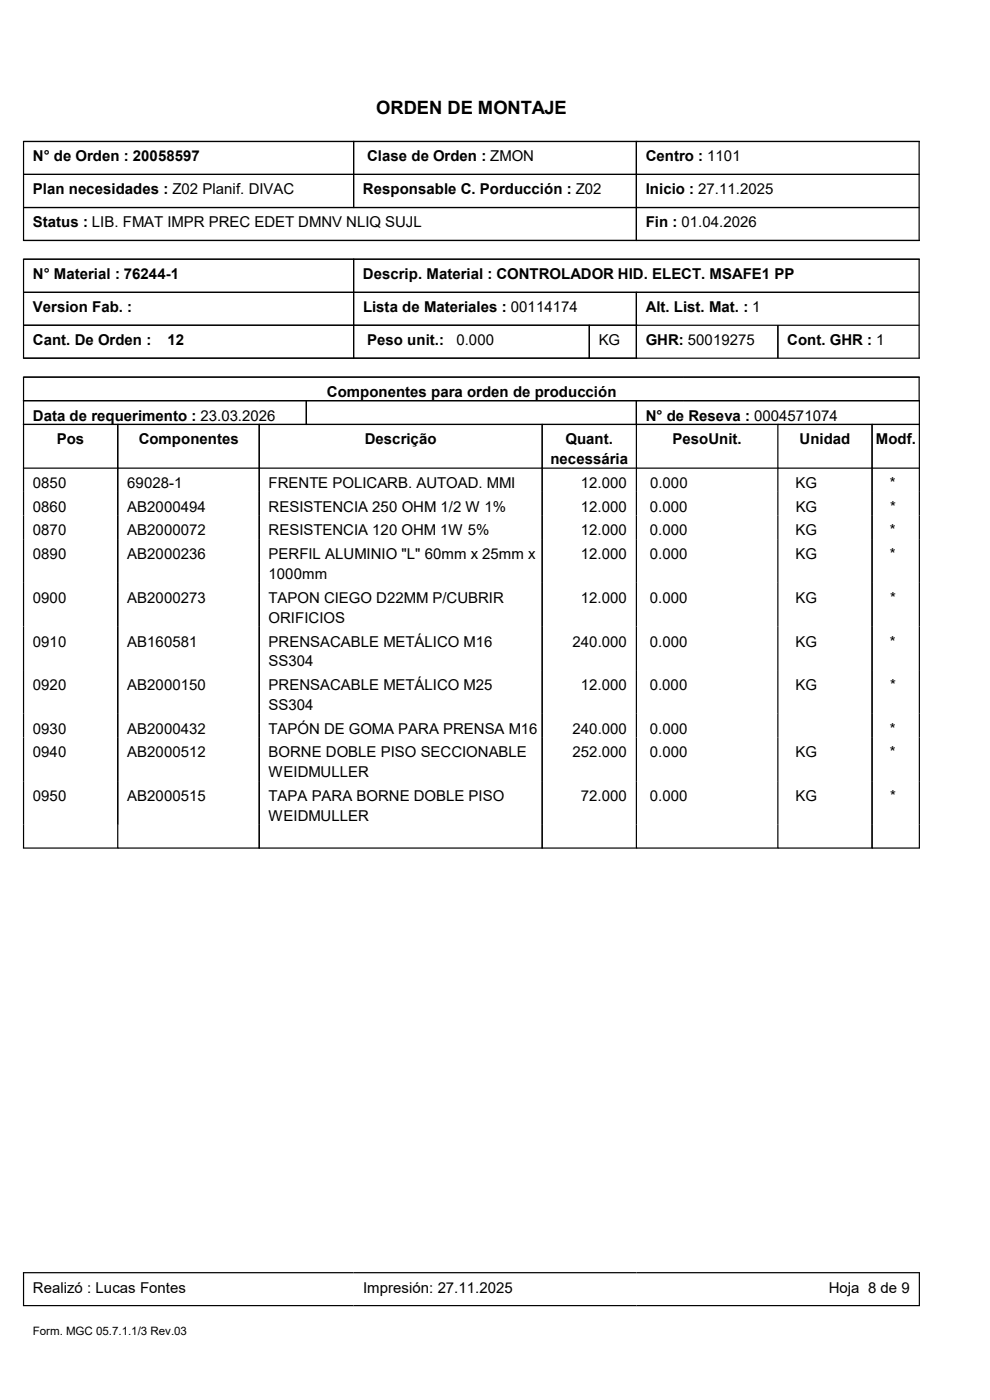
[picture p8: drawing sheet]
<svg xmlns="http://www.w3.org/2000/svg" width="210mm" height="297mm" viewBox="0 0 210 297" stroke-linecap="round" stroke-linejoin="round" font-family="sans-serif">
<defs><g id="words">
<text font-size="3.9" x="79.8" y="24.3">ORDEN DE MONTAJE</text>
<g font-size="3.2">
<text x="7" y="34.2">N° de Orden : 20058597</text>
<text x="77.9" y="34.2">Clase de Orden : ZMON</text>
<text x="137" y="34.2">Centro : 1101</text>
<text x="7" y="41.2">Plan necesidades : Z02 Planif. DIVAC</text>
<text x="77" y="41.2">Responsable C. Porducción : Z02</text>
<text x="137" y="41.2">Inicio : 27.11.2025</text>
<text x="7" y="48.3">Status : LIB. FMAT IMPR PREC EDET DMNV NLIQ SUJL</text>
<text x="137" y="48.3">Fin : 01.04.2026</text>
<text x="7" y="59.2">N° Material : 76244-1</text>
<text x="77" y="59.2">Descrip. Material : CONTROLADOR HID. ELECT. MSAFE1 PP</text>
<text x="7" y="66.3">Version Fab. :</text>
<text x="77" y="66.3">Lista de Materiales : 00114174</text>
<text x="137" y="66.3">Alt. List. Mat. : 1</text>
<text x="7" y="73.2">Cant. De Orden :</text>
<text x="35.6" y="73.2">12</text>
<text x="77.9" y="73.2">Peso unit.:</text>
<text x="96.8" y="73.2">0.000</text>
<text x="127" y="73.2">KG</text>
<text x="137" y="73.2">GHR: 50019275</text>
<text x="167" y="73.2">Cont. GHR : 1</text>
<text x="7" y="89.2">Data de requerimento : 23.03.2026</text>
<text x="69.3" y="84.2">Componentes para orden de producción</text>
<text x="137" y="89.2">N° de Reseva : 0004571074</text>
<text x="12.1" y="94.3">Pos</text>
<text x="29.4" y="94.3">Componentes</text>
<text x="77.4" y="94.3">Descrição</text>
<text x="120" y="94.3">Quant.</text>
<text x="142.7" y="94.3">PesoUnit.</text>
<text x="169.6" y="94.3">Unidad</text>
<text x="185.8" y="94.3">Modf.</text>
<text x="116.8" y="98.5">necessária</text>
<text x="7" y="103.5">0850</text>
<text x="27" y="103.5">69028-1</text>
<text x="57" y="103.5">FRENTE POLICARB. AUTOAD. MMI</text>
<text x="123.2" y="103.5">12.000</text>
<text x="137.9" y="103.5">0.000</text>
<text x="168.8" y="103.5">KG</text>
<text x="188.8" y="103.5">*</text>
<text x="7" y="108.6">0860</text>
<text x="7" y="113.6">0870</text>
<text x="27" y="108.6">AB2000494</text>
<text x="27" y="113.6">AB2000072</text>
<text x="57" y="108.6">RESISTENCIA 250 OHM 1/2 W 1%</text>
<text x="57" y="113.6">RESISTENCIA 120 OHM 1W 5%</text>
<text x="123.2" y="108.6">12.000</text>
<text x="123.2" y="113.6">12.000</text>
<text x="137.9" y="113.6">0.000</text>
<text x="137.9" y="108.6">0.000</text>
<text x="168.8" y="113.6">KG</text>
<text x="168.8" y="108.6">KG</text>
<text x="188.8" y="113.6">*</text>
<text x="188.8" y="108.6">*</text>
<text x="7" y="118.6">0890</text>
<text x="27" y="118.6">AB2000236</text>
<text x="57" y="118.6">PERFIL ALUMINIO &quot;L&quot; 60mm x 25mm x</text>
<text x="123.2" y="118.6">12.000</text>
<text x="137.9" y="118.6">0.000</text>
<text x="168.8" y="118.6">KG</text>
<text x="188.8" y="118.6">*</text>
<text x="57" y="122.9">1000mm</text>
<text x="7" y="127.9">0900</text>
<text x="27" y="127.9">AB2000273</text>
<text x="57" y="127.9">TAPON CIEGO D22MM P/CUBRIR</text>
<text x="123.2" y="127.9">12.000</text>
<text x="137.9" y="127.9">0.000</text>
<text x="168.7" y="127.9">KG</text>
<text x="188.8" y="127.9">*</text>
<text x="7" y="137.2">0910</text>
<text x="27" y="137.2">AB160581</text>
<text x="57" y="137.2">PRENSACABLE METÁLICO M16</text>
<text x="57" y="132.1">ORIFICIOS</text>
<text x="121.5" y="137.2">240.000</text>
<text x="137.9" y="137.2">0.000</text>
<text x="168.7" y="137.2">KG</text>
<text x="188.8" y="137.2">*</text>
<text x="57" y="141.4">SS304</text>
<text x="7" y="146.4">0920</text>
<text x="27" y="146.4">AB2000150</text>
<text x="57" y="146.4">PRENSACABLE METÁLICO M25</text>
<text x="123.2" y="146.4">12.000</text>
<text x="137.9" y="146.4">0.000</text>
<text x="168.8" y="146.4">KG</text>
<text x="188.8" y="146.4">*</text>
<text x="7" y="155.7">0930</text>
<text x="27" y="155.7">AB2000432</text>
<text x="57" y="155.7">TAPÓN DE GOMA PARA PRENSA M16</text>
<text x="57" y="150.6">SS304</text>
<text x="121.5" y="155.7">240.000</text>
<text x="137.9" y="155.7">0.000</text>
<text x="188.8" y="155.7">*</text>
<text x="7" y="160.7">0940</text>
<text x="27" y="160.7">AB2000512</text>
<text x="57" y="160.7">BORNE DOBLE PISO SECCIONABLE</text>
<text x="121.5" y="160.7">252.000</text>
<text x="137.9" y="160.7">0.000</text>
<text x="168.7" y="160.7">KG</text>
<text x="188.8" y="160.7">*</text>
<text x="57" y="164.9">WEIDMULLER</text>
<text x="7" y="170">0950</text>
<text x="27" y="170">AB2000515</text>
<text x="57" y="170">TAPA PARA BORNE DOBLE PISO</text>
<text x="123.2" y="170">72.000</text>
<text x="137.9" y="170">0.000</text>
<text x="168.8" y="170">KG</text>
<text x="188.8" y="170">*</text>
<text x="57" y="174.2">WEIDMULLER</text>
<text x="7" y="274.2">Realizó : Lucas Fontes</text>
<text x="77" y="274.2">Impresión: 27.11.2025</text>
<text x="175.8" y="274.2">Hoja 8 de 9</text>
</g>
<text font-size="2.5" x="7" y="283.2">Form. MGC 05.7.1.1/3 Rev.03</text>
</g></defs>
<g fill="none" stroke="#000" stroke-width=".25">
<path d="M4.9 30h190.3M5 37h190M5 30v21M75 30v14M135 30v21M195 30v21M4.9 51h190.3M4.9 55h190.3M5 44h190M5 55v21M75 55v21M195 55v21"/>
<path d="M4.9 76h190.3M5 62h190M5 69h190M125 69v7M135 62v14M165 69v7M4.9 80h190.3M4.9 85h190.3M4.9 90h190.3M4.9 99.3h190.3M5 80v99.9M25 90v89.9"/>
<path d="M55 90v89.9M65 85v5M115 90v89.9M135 85v94.9M165 90v89.9M185 90v89.9M195 80v99.9M4.9 179.9h190.3M4.9 270h190.3M4.9 277h190.3M5 270v7M195 270v7"/>
</g>
<use href="#words"/>
</svg>
